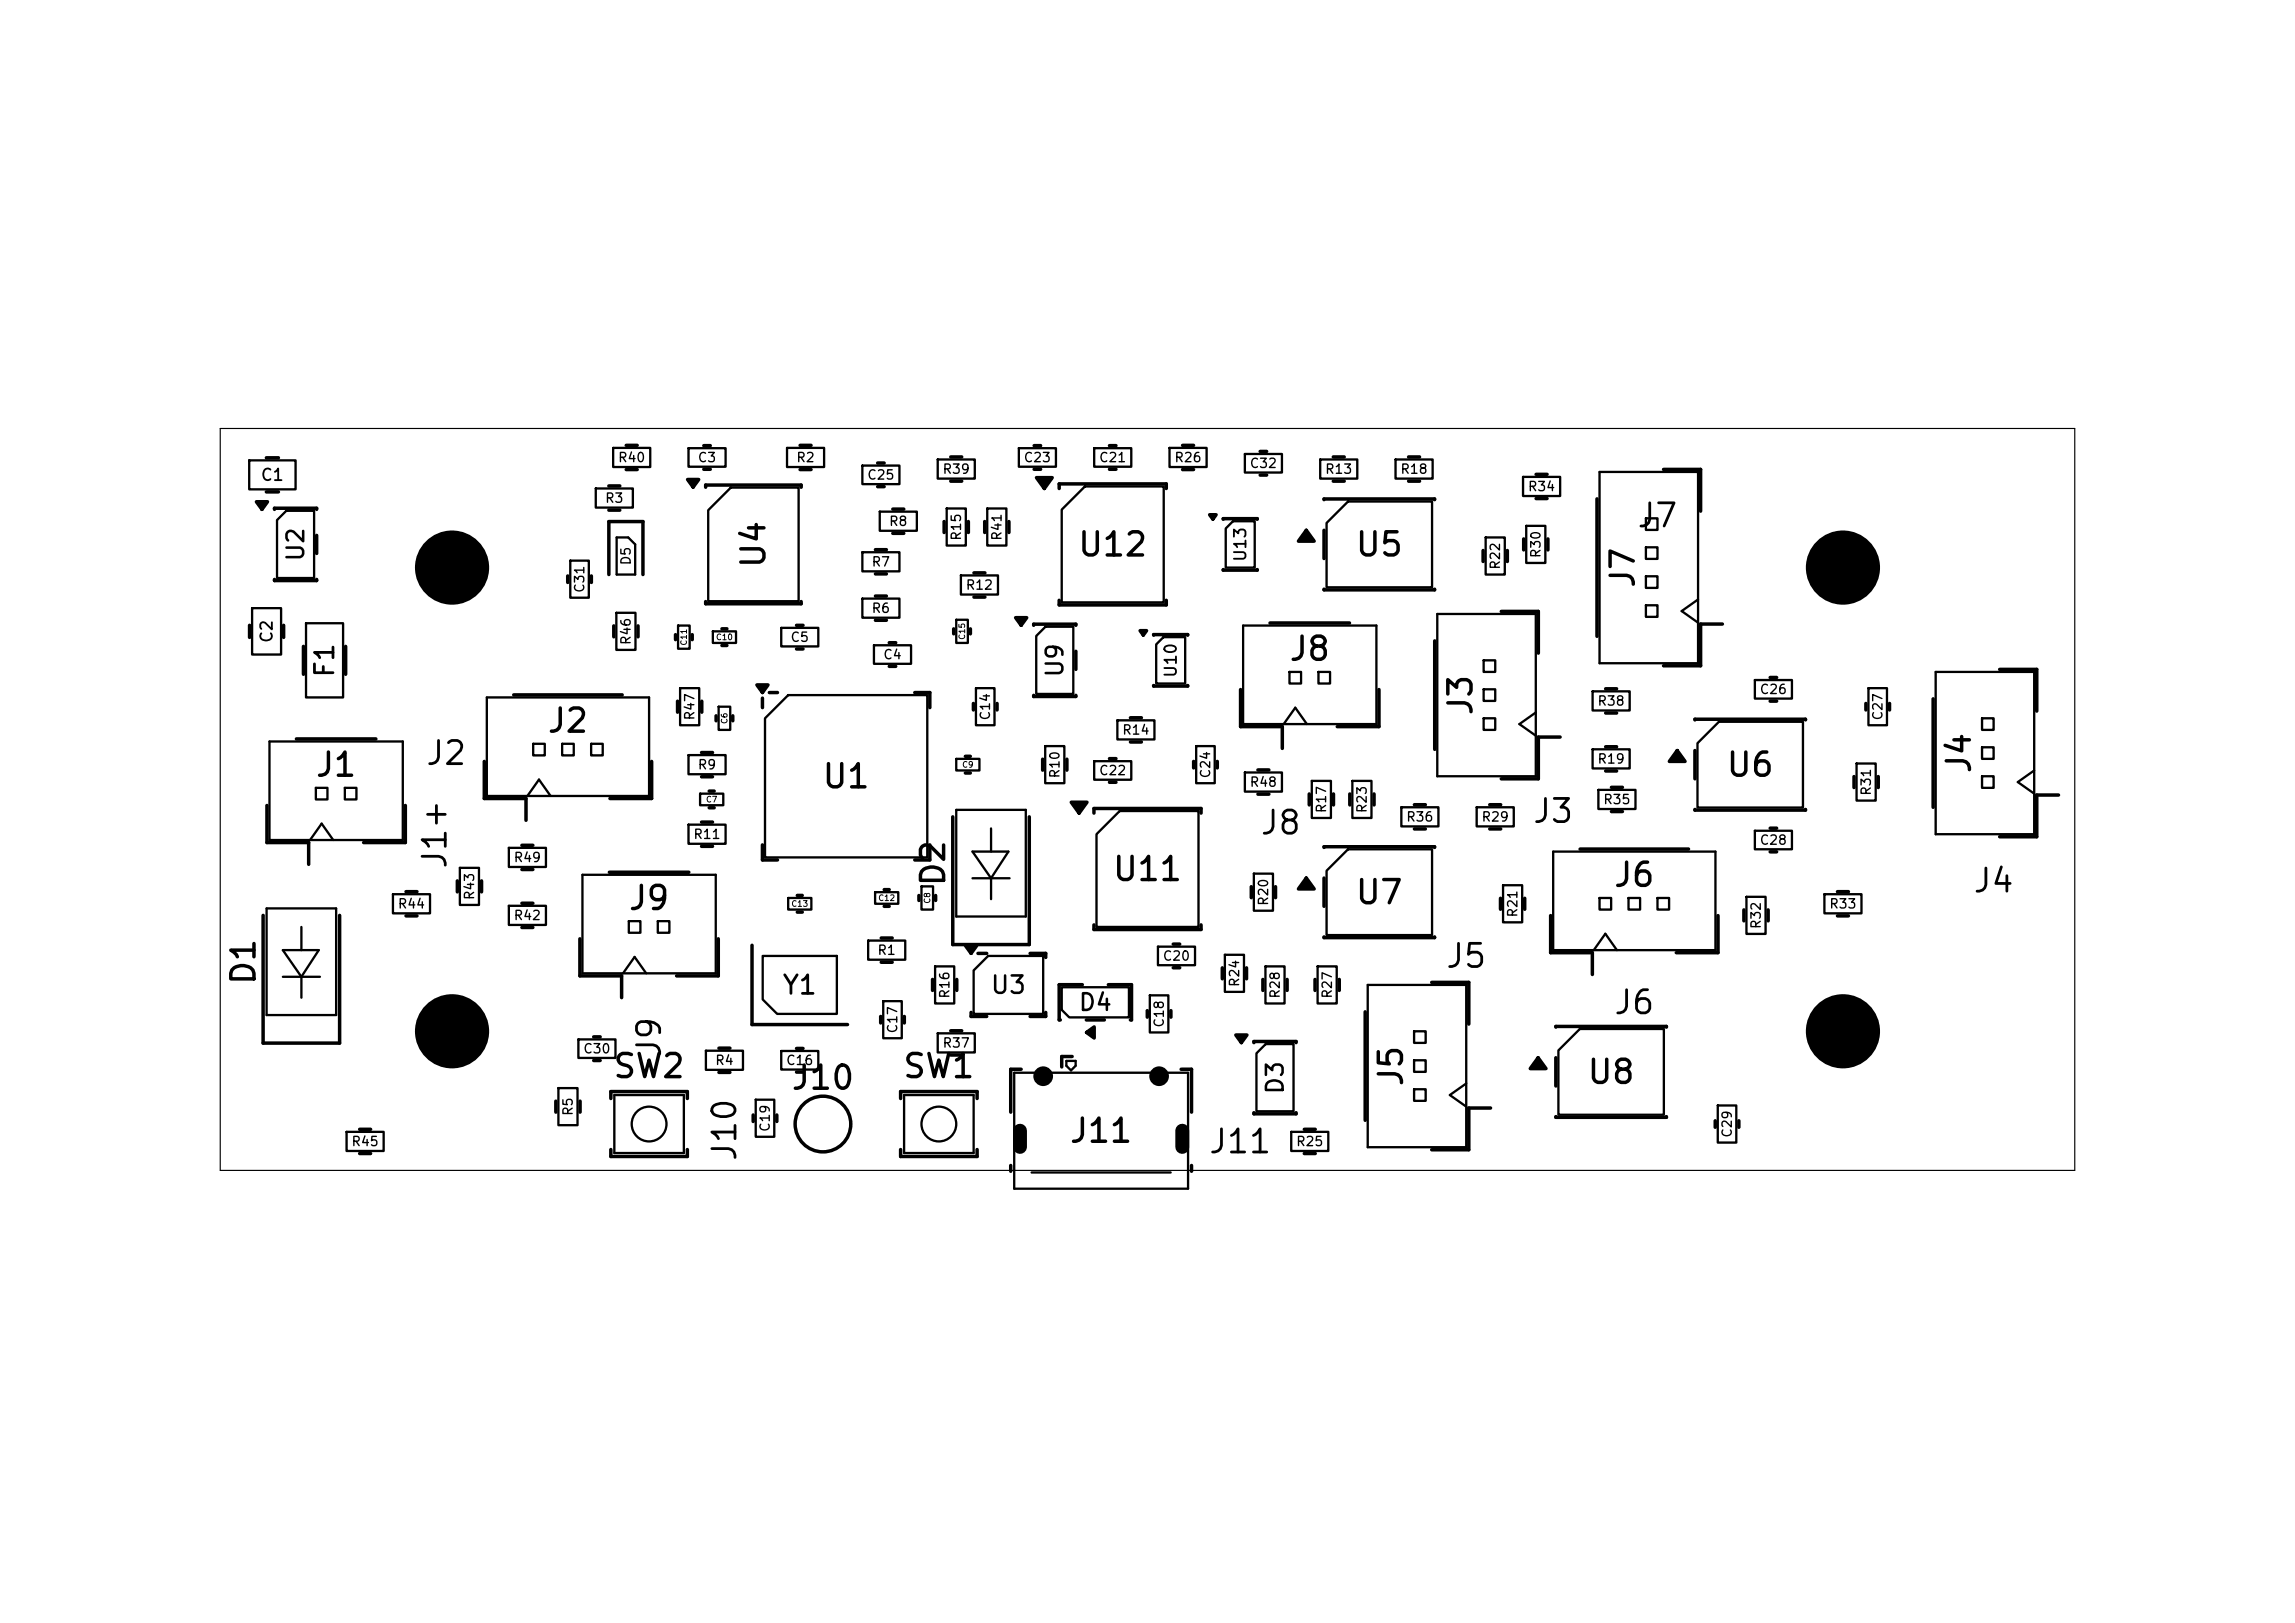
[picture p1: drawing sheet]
<svg xmlns="http://www.w3.org/2000/svg" width="297mm" height="210mm" viewBox="0 0 297 210" stroke-linecap="round" stroke-linejoin="round" font-family="sans-serif">
<defs><g id="words">
<g font-size="3">
<text x="211.6" y="69">J7</text>
<text x="99.8" y="73.7" transform="rotate(-90 99.8 73.7)">U4</text>
<text x="139.3" y="72.7">U12</text>
<text x="175.2" y="72.7">U5</text>
<text x="212.3" y="76.3" transform="rotate(-90 212.3 76.3)">J7</text>
<text x="166.6" y="86.2">J8</text>
<text x="70.6" y="95.5">J2</text>
<text x="191.3" y="92.8" transform="rotate(-90 191.3 92.8)">J3</text>
<text x="40.6" y="101.2">J1</text>
<text x="54.9" y="99.7">J2</text>
<text x="223.2" y="101.2">U6</text>
<text x="255.8" y="100.3" transform="rotate(-90 255.8 100.3)">J4</text>
<text x="106.2" y="102.7">U1</text>
<text x="198.1" y="107.2">J3</text>
<text x="58.5" y="112.7" transform="rotate(-90 58.5 112.7)">J1+</text>
<text x="162.9" y="108.7">J8</text>
<text x="81.1" y="118.5">J9</text>
<text x="123" y="114.9" transform="rotate(-90 123 114.9)">D2</text>
<text x="143.8" y="114.7">U11</text>
<text x="175.2" y="117.7">U7</text>
<text x="208.6" y="115.5">J6</text>
<text x="255.1" y="116.2">J4</text>
<text x="186.9" y="126">J5</text>
<text x="33.8" y="127.7" transform="rotate(-90 33.8 127.7)">D1</text>
<text x="208.6" y="132">J6</text>
<text x="86.3" y="137.1" transform="rotate(-90 86.3 137.1)">J9</text>
<text x="79.1" y="140.2">SW2</text>
<text x="102.2" y="141.7">J10</text>
<text x="116.6" y="140.2">SW1</text>
<text x="182.3" y="140.8" transform="rotate(-90 182.3 140.8)">J5</text>
<text x="205.2" y="141">U8</text>
<text x="138.2" y="148.6">J11</text>
<text x="156.2" y="150">J11</text>
<text x="96" y="150.5" transform="rotate(-90 96 150.5)">J10</text>
</g>
<g font-size="2.4">
<text x="43.8" y="87.9" transform="rotate(-90 43.8 87.9)">F1</text>
<text x="101.1" y="129.3">Y1</text>
</g>
<text font-size="2.3" x="128" y="129.1">U3</text>
<g font-size="2.2">
<text x="39.9" y="72.8" transform="rotate(-90 39.9 72.8)">U2</text>
<text x="138.1" y="87.8" transform="rotate(-90 138.1 87.8)">U9</text>
<text x="139.4" y="131.3">D4</text>
<text x="166.6" y="141.8" transform="rotate(-90 166.6 141.8)">D3</text>
</g>
<g font-size="1.5">
<text x="33.6" y="62.6">C1</text>
<text x="161.6" y="72.8" transform="rotate(-90 161.6 72.8)">U13</text>
<text x="35.6" y="83.3" transform="rotate(-90 35.6 83.3)">C2</text>
<text x="152.6" y="87.8" transform="rotate(-90 152.6 87.8)">U10</text>
</g>
<g font-size="1.2">
<text x="78.2" y="65.4">R3</text>
<text x="79.9" y="60.1">R40</text>
<text x="90.2" y="60.1">C3</text>
<text x="103" y="60.1">R2</text>
<text x="112.1" y="62.4">C25</text>
<text x="121.9" y="61.6">R39</text>
<text x="132.4" y="60.1">C23</text>
<text x="142.1" y="60.1">C21</text>
<text x="151.9" y="60.1">R26</text>
<text x="161.6" y="60.9">C32</text>
<text x="171.4" y="61.6">R13</text>
<text x="181.1" y="61.6">R18</text>
<text x="197.6" y="63.9">R34</text>
<text x="115" y="68.4">R8</text>
<text x="124.7" y="70.1" transform="rotate(-90 124.7 70.1)">R15</text>
<text x="129.9" y="70.1" transform="rotate(-90 129.9 70.1)">R41</text>
<text x="75.9" y="76.8" transform="rotate(-90 75.9 76.8)">C31</text>
<text x="81.9" y="73.2" transform="rotate(-90 81.9 73.2)">D5</text>
<text x="112.7" y="73.6">R7</text>
<text x="124.9" y="76.6">R12</text>
<text x="194.4" y="73.8" transform="rotate(-90 194.4 73.8)">R22</text>
<text x="199.7" y="72.3" transform="rotate(-90 199.7 72.3)">R30</text>
<text x="81.9" y="83.6" transform="rotate(-90 81.9 83.6)">R46</text>
<text x="102.2" y="83.4">C5</text>
<text x="112.7" y="79.6">R6</text>
<text x="114.2" y="85.6">C4</text>
<text x="90.2" y="93.3" transform="rotate(-90 90.2 93.3)">R47</text>
<text x="128.4" y="93.3" transform="rotate(-90 128.4 93.3)">C14</text>
<text x="145.1" y="95.4">R14</text>
<text x="206.6" y="91.6">R38</text>
<text x="227.6" y="90.1">C26</text>
<text x="243.9" y="93.3" transform="rotate(-90 243.9 93.3)">C27</text>
<text x="90.2" y="99.9">R9</text>
<text x="137.4" y="100.8" transform="rotate(-90 137.4 100.8)">R10</text>
<text x="142.1" y="100.6">C22</text>
<text x="156.9" y="100.8" transform="rotate(-90 156.9 100.8)">C24</text>
<text x="206.6" y="99.1">R19</text>
<text x="161.6" y="102.1">R48</text>
<text x="171.9" y="105.3" transform="rotate(-90 171.9 105.3)">R17</text>
<text x="177.2" y="105.3" transform="rotate(-90 177.2 105.3)">R23</text>
<text x="181.9" y="106.6">R36</text>
<text x="191.6" y="106.6">R29</text>
<text x="207.4" y="104.4">R35</text>
<text x="242.4" y="103.1" transform="rotate(-90 242.4 103.1)">R31</text>
<text x="66.4" y="111.9">R49</text>
<text x="89.6" y="108.9">R11</text>
<text x="227.6" y="109.6">C28</text>
<text x="51.4" y="117.9">R44</text>
<text x="61.7" y="116.6" transform="rotate(-90 61.7 116.6)">R43</text>
<text x="66.4" y="119.4">R42</text>
<text x="164.4" y="117.3" transform="rotate(-90 164.4 117.3)">R20</text>
<text x="196.7" y="118.8" transform="rotate(-90 196.7 118.8)">R21</text>
<text x="236.6" y="117.9">R33</text>
<text x="113.5" y="123.9">R1</text>
<text x="150.4" y="124.6">C20</text>
<text x="228.2" y="120.3" transform="rotate(-90 228.2 120.3)">R32</text>
<text x="123.2" y="129.3" transform="rotate(-90 123.2 129.3)">R16</text>
<text x="160.7" y="127.8" transform="rotate(-90 160.7 127.8)">R24</text>
<text x="165.9" y="129.3" transform="rotate(-90 165.9 129.3)">R28</text>
<text x="172.7" y="129.3" transform="rotate(-90 172.7 129.3)">R27</text>
<text x="75.4" y="136.6">C30</text>
<text x="116.4" y="133.8" transform="rotate(-90 116.4 133.8)">C17</text>
<text x="121.9" y="135.9">R37</text>
<text x="150.9" y="133.1" transform="rotate(-90 150.9 133.1)">C18</text>
<text x="92.5" y="138.1">R4</text>
<text x="101.6" y="138.1">C16</text>
<text x="45.4" y="148.6">R45</text>
<text x="74.4" y="144.5" transform="rotate(-90 74.4 144.5)">R5</text>
<text x="99.9" y="146.6" transform="rotate(-90 99.9 146.6)">C19</text>
<text x="167.6" y="148.6">R25</text>
<text x="224.4" y="147.3" transform="rotate(-90 224.4 147.3)">C29</text>
</g>
<g font-size=".8">
<text x="89.1" y="83.6" transform="rotate(-90 89.1 83.6)">C11</text>
<text x="92.6" y="83">C10</text>
<text x="125.1" y="82.9" transform="rotate(-90 125.1 82.9)">C15</text>
<text x="94.3" y="93.8" transform="rotate(-90 94.3 93.8)">C6</text>
<text x="124.4" y="99.5">C9</text>
<text x="91.3" y="104">C7</text>
<text x="102.3" y="117.5">C13</text>
<text x="113.6" y="116.8">C12</text>
<text x="120.6" y="117" transform="rotate(-90 120.6 117)">C8</text>
</g>
</g></defs>
<g fill="none" stroke="#000" stroke-width=".3">
<path d="M32.3 59.6h6v3.7h-6zM79.4 58h4.8v2.4h-4.8zM89.1 58h4.8v2.4h-4.8zM101.9 58h4.8v2.4h-4.8zM121.4 59.5h4.8v2.4h-4.8zM131.9 58h4.8v2.4h-4.8zM141.6 58h4.8v2.4h-4.8zM151.4 58h4.8v2.4h-4.8zM161.1 58.7h4.8v2.4h-4.8zM170.9 59.5h4.8v2.4h-4.8zM180.6 59.5h4.8v2.4h-4.8zM32.6 78.7h3.8v6h-3.8z"/>
<path d="M35.9 67.3l1.2-1.2h3.6v8.7h-4.8zM73.8 72.5h2.4v4.8h-2.4zM77.1 63.2h4.8v2.5h-4.8zM79.8 79.3h2.4v4.8h-2.4zM79.8 69.5h1.5l.9 .9v3.9h-2.4zM94.6 63.1h8.8v14.7h-11.7v-11.8zM111.6 60.2h4.8v2.4h-4.8zM111.6 77.5h4.8v2.4h-4.8zM111.6 71.5h4.8v2.4h-4.8zM113.9 66.2h4.8v2.5h-4.8zM122.5 65.8h2.5v4.8h-2.5zM124.4 74.5h4.8v2.4h-4.8z"/>
<path d="M127.8 65.8h2.4v4.8h-2.4zM140.4 62.9h10.2v15h-13.2v-12zM158.6 68.4l1-1h2.8v6h-3.8zM174.5 64.9h10.8v11.1h-13.6v-8.3zM186 79.4h12.8v21h-12.8zM192.3 69.5h2.4v4.8h-2.4zM197.1 61.7h4.8v2.5h-4.8zM197.5 68h2.5v4.8h-2.5zM207 61.1h12.8v24.7h-12.8zM213 67.1h1.5v1.5h-1.5zM213 70.8h1.5v1.5h-1.5zM213 74.6h1.5v1.5h-1.5z"/>
<path d="M213 78.3h1.5v1.5h-1.5zM219.8 77.6l-2.2 1.5 2.2 1.5M34.9 95.9h17.2v12.8h-17.2zM39.6 80.6h4.8v9.6h-4.8zM63 90.2h21v12.8h-21zM69 96.2h1.5v1.5h-1.5zM72.8 96.2h1.5v1.5h-1.5zM76.5 96.2h1.5v1.5h-1.5zM87.8 80.9h1.5v3h-1.5zM88 89h2.5v4.8h-2.5zM89.1 97.7h4.8v2.5h-4.8zM92.3 81.7h3v1.5h-3z"/>
<path d="M93 91.4h1.5v3h-1.5zM101.1 81.2h4.8v2.4h-4.8zM102 89.9h18v21h-21v-18zM113.1 83.5h4.8v2.4h-4.8zM123.8 80.2h1.5v3h-1.5zM123.8 98.2h3v1.5h-3zM126.3 89h2.4v4.8h-2.4zM135.3 96.5h2.4v4.8h-2.4zM135.3 81.1h3.6v8.7h-4.8v-7.5zM141.6 98.5h4.8v2.4h-4.8zM144.6 93.2h4.8v2.5h-4.8zM149.6 83.4l1-1h2.8v6h-3.8z"/>
<path d="M154.8 96.5h2.4v4.8h-2.4zM160.9 80.9h17.2v12.8h-17.2zM161.1 100h4.8v2.4h-4.8zM166.1 93.7l1.5-2.1 1.5 2.1M166.9 86.9h1.5v1.5h-1.5zM170.6 86.9h1.5v1.5h-1.5zM192 85.4h1.5v1.5h-1.5zM192 89.2h1.5v1.5h-1.5zM192 92.9h1.5v1.5h-1.5zM198.8 92.2l-2.2 1.5 2.2 1.5M206.1 97h4.8v2.4h-4.8zM206.1 89.5h4.8v2.4h-4.8z"/>
<path d="M222.5 93.4h10.8v11.1h-13.6v-8.3zM227.1 88h4.8v2.4h-4.8zM240.3 98.8h2.4v4.8h-2.4zM241.8 89h2.4v4.8h-2.4zM250.5 86.9h12.8v21h-12.8zM256.5 92.9h1.5v1.5h-1.5zM256.5 96.7h1.5v1.5h-1.5zM263.3 99.7l-2.2 1.5 2.2 1.5M34.5 117.5h9v13.8h-9zM39 119.9v3M40.1 108.7l1.5-2.1 1.5 2.1M40.9 101.9h1.5v1.5h-1.5z"/>
<path d="M44.6 101.9h1.5v1.5h-1.5zM50.9 115.7h4.8v2.5h-4.8zM59.5 112.3h2.5v4.8h-2.5zM65.9 117.2h4.8v2.5h-4.8zM65.9 109.7h4.8v2.5h-4.8zM68.3 103l1.5-2.1 1.5 2.1M75.4 113.2h17.2v12.7h-17.2zM81.4 119.2h1.5v1.5h-1.5zM85.1 119.2h1.5v1.5h-1.5zM89.1 106.7h4.8v2.5h-4.8zM90.6 102.7h3v1.5h-3zM102 116.2h3v1.5h-3z"/>
<path d="M113.3 115.4h3v1.5h-3zM119.3 114.7h1.5v3h-1.5zM123.8 104.8h9v13.8h-9zM125.9 113.6h4.8M125.9 110.2h4.6l-2.2 3.4zM128.3 107.2v3M128.3 113.6v2.7M144.9 104.9h10.2v15h-13.2v-12zM162.3 113h2.4v4.8h-2.4zM169.8 101h2.4v4.8h-2.4zM174.5 109.9h10.8v11.1h-13.6v-8.3zM175 101h2.5v4.8h-2.5z"/>
<path d="M181.4 104.5h4.8v2.4h-4.8zM191.1 104.5h4.8v2.4h-4.8zM194.5 114.5h2.5v4.8h-2.5zM201 110.2h21v12.7h-21zM206.9 102.2h4.8v2.5h-4.8zM207 116.2h1.5v1.5h-1.5zM210.8 116.2h1.5v1.5h-1.5zM214.5 116.2h1.5v1.5h-1.5zM226 116h2.5v4.8h-2.5zM227.1 107.5h4.8v2.4h-4.8zM236.1 115.7h4.8v2.5h-4.8zM256.5 100.4h1.5v1.5h-1.5z"/>
<path d="M36.6 126.4h4.8M36.6 122.9h4.7l-2.3 3.5zM39 126.4v2.7M74.9 134.5h4.8v2.4h-4.8zM80.6 125.9l1.5-2.1 1.5 2.1M91.4 136h4.8v2.4h-4.8zM98.7 123.7h9.6v7.5h-7.7l-1.9-1.9zM101.1 136h4.8v2.4h-4.8zM112.4 121.7h4.8v2.5h-4.8zM114.3 129.5h2.4v4.8h-2.4zM121 125h2.5v4.8h-2.5zM121.4 133.7h4.8v2.5h-4.8z"/>
<path d="M127.9 123.7h7.1v7.5h-9v-5.6zM131.3 138.8h22.5v15h-22.5zM137.4 127.7h8.7v3.9h-7.7l-1-.9zM138 137.3h1.2v.6l-.6 .6-.6-.6zM148.8 128.8h2.4v4.8h-2.4zM149.9 122.5h4.8v2.4h-4.8zM158.5 123.5h2.5v4.8h-2.5zM162.6 136.3l1.2-1.2h3.6v8.7h-4.8zM163.8 125h2.4v4.8h-2.4zM170.5 125h2.5v4.8h-2.5zM177 127.4h12.8v21h-12.8zM183 133.4h1.5v1.5h-1.5z"/>
<path d="M183 137.2h1.5v1.5h-1.5zM204.5 133.1h10.8v11.1h-13.6v-8.3zM206.3 122.9l1.5-2.1 1.5 2.1M44.9 146.5h4.8v2.4h-4.8zM72.3 140.8h2.4v4.8h-2.4zM79.5 141.7h9v7.5h-9zM97.8 142.3h2.4v4.8h-2.4zM117 141.7h9v7.5h-9zM133.5 151.7h18M167.1 146.5h4.8v2.4h-4.8zM183 140.9h1.5v1.5h-1.5zM189.8 140.2l-2.2 1.5 2.2 1.5"/>
<path d="M222.3 143h2.4v4.8h-2.4z"/>
<circle cx="84" cy="145.4" r="2.25"/>
<circle cx="121.5" cy="145.4" r="2.25"/>
</g>
<g fill="none" stroke="#000" stroke-width=".45">
<path d="M34.5 59.2h1.5M81 57.6h1.5M91.1 57.7h.8M103.5 57.6h1.5M113.6 59.9h.8M123 59.1h1.5M133.8 57.7h.9M143.6 57.7h.8M153 57.6h1.5M163.1 58.4h.8M172.5 59.1h1.5M182.3 59.1h1.4"/>
<path d="M33.2 64.9h1.4l-.7 1zM34.5 63.6h1.5M35.5 65.9v-.1h5.5v.1M35.5 75v.1h5.5v-.1M41 69.3v2.3M73.5 74.5v.9M76.5 74.5v.9M78.8 62.9h1.4M78.8 66h1.4M78.8 74.3v-6.8h4.4v6.8M81 60.8h1.5M89 62h1.4l-.7 1z"/>
<path d="M91.1 60.7h.8M91.3 63v-.2h12.4v.2M91.3 77.8v.3h12.4v-.3M103.5 60.8h1.5M113.3 77.1h1.4M113.3 71.1h1.4M113.3 74.3h1.4M113.6 63h.8M115.5 65.9h1.5M115.5 69h1.5M122.2 67.5v1.4M123 62.3h1.5"/>
<path d="M125.3 67.5v1.4M126 74.1h1.5M126 77.3h1.5M127.4 67.5v1.4M130.6 67.5v1.4M131.4 79.9h1.5l-.7 1zM133.8 60.7h.9M134.1 61.8h2.1l-1 1.4zM137.1 63.2v-.6h13.8v.6M137.1 77.7v.6h13.8v-.6M143.6 60.7h.8M153 60.8h1.5"/>
<path d="M156.5 66.6h.9l-.4 .6zM158.3 67.2v-.1h4.4v.1M158.3 73.7v.1h4.4v-.1M163.1 61.5h.8M169.1 68.6l1 1.4h-2.1zM171.3 64.7v-.1h14.4v.1M171.3 68.6v3.7M171.3 76.2v.1h14.4v-.1M172.5 62.3h1.5M182.3 62.3h1.4M191.9 71.2v1.5M194.3 79.1h4.8v5.4"/>
<path d="M195.1 71.2v1.5M197.2 69.7v1.5M198.8 61.4h1.4M198.8 64.5h1.4M200.3 69.7v1.5M206.7 64.5v17.8M215.3 60.7h4.8v5.4M32.3 80.9v1.6M36.7 80.9v1.6M38.4 95.6h10.2M39.3 83.6v3.6M44.7 83.6v3.6"/>
<path d="M62.7 98.5v4.8h5.4v2.8M66.5 89.9h14M79.4 81v1.4M82.6 81v1.4M84.3 98.5v4.8h-5.4M87.4 82.1v.7M87.7 90.7v1.5M89.6 82.1v.7M90.8 97.4h1.4M90.8 90.7v1.5M92.7 92.6v.7M93.4 81.4h.7"/>
<path d="M93.4 83.5h.7M94.8 92.6v.7M98 88.6h1.4l-.7 1zM98.7 90.3v1.3M99.6 89.6h1M103.1 80.9h.8M103.1 84h.8M113.3 80.3h1.4M115.1 83.2h.8M115.1 86.2h.8M118.4 89.6h1.9v2M123.4 81.4v.6"/>
<path d="M124.9 97.9h.7M125.6 81.4v.6M126 91v.9M129 91v.9M133.8 80.9v-.1h5.4v.1M133.8 90v.1h5.4v-.1M134.9 98.2v1.5M138.1 98.2v1.5M139.2 84.3v2.3M143.6 98.2h.8M146.3 92.9h1.4M146.3 96h1.4"/>
<path d="M147.5 81.6h.9l-.4 .6zM149.3 82.2v-.1h4.4v.1M149.3 88.7v.1h4.4v-.1M154.5 98.5v.9M157.5 98.5v.9M160.5 89.2v4.8h5.4v2.8M162.8 99.6h1.4M164.4 80.6h10.2M178.5 89.2v4.8h-5.4M185.7 82.9v14.1M201.9 95.4h-2.8v5.4h-4.8M207.8 96.6h1.4"/>
<path d="M207.8 99.8h1.4M207.8 89.1h1.4M207.8 92.3h1.4M217.1 97.1l1 1.4h-2.1zM219.3 93.2v-.1h14.4v.1M219.3 97.1v3.7M222.9 80.7h-2.8v5.4h-4.8M229.1 87.7h.8M229.1 90.7h.8M241.5 91v.9M244.5 91v.9M250.2 90.4v14.1"/>
<path d="M258.8 86.6h4.8v5.4M34.1 118.4v16.6h9.9v-16.6M34.5 104.2v4.8h5.4v2.8M52.5 104.2v4.8h-5.4M52.5 115.4h1.5M52.5 118.5h1.5M59.2 114v1.4M62.3 114v1.4M67.5 116.9h1.5M67.5 109.4h1.5M67.5 112.5h1.5M78.9 112.9h10.2"/>
<path d="M90.8 106.4h1.4M90.8 109.5h1.4M90.8 100.5h1.4M91.8 102.4h.6M91.8 104.5h.6M98.7 109.3v2h1.9M103.2 115.9h.6M103.2 118h.6M114.4 115.1h.7M114.4 117.3h.7M118.9 115.9v.6M120.3 109.3v2h-1.9"/>
<path d="M121.1 115.9v.6M123.3 105.7v16.5h9.9v-16.5M124.9 100h.7M138.6 103.8h2.1l-1 1.4zM141.6 105.2v-.6h13.8v.6M141.6 119.7v.6h13.8v-.6M143.6 101.2h.8M161.9 114.7v1.5M162.8 102.8h1.4M165.1 114.7v1.5M169.1 113.6l1 1.4h-2.1zM169.4 102.7v1.5"/>
<path d="M171.3 109.7v-.1h14.4v.1M171.3 113.6v3.7M172.6 102.7v1.5M174.7 102.7v1.5M177.8 102.7v1.5M183 104.1h1.5M183 107.3h1.5M192.8 104.1h1.4M192.8 107.3h1.4M194.2 116.2v1.5M197.3 116.2v1.5M200.7 118.5v4.8h5.4v2.8"/>
<path d="M204.5 109.9h14M208.5 101.9h1.5M208.5 105h1.5M219.3 104.7v.1h14.4v-.1M222.3 118.5v4.8h-5.4M225.7 117.7v1.5M228.8 117.7v1.5M229.1 107.2h.8M229.1 110.2h.8M237.8 115.4h1.4M237.8 118.5h1.4M239.9 100.5v1.4"/>
<path d="M243.1 100.5v1.4M266.4 102.9h-2.8v5.4h-4.8M67.5 120h1.5M75 121.5v4.8h5.4v2.8M76.8 134.2h.9M76.8 137.2h.9M93 121.5v4.8h-5.4M93 135.6h1.5M93 138.8h1.5M97.3 122.3v10.3h12.4M103.1 135.7h.8M103.1 138.7h.8"/>
<path d="M114 131.5v.9M114 121.4h1.5M114 124.5h1.5M117 131.5v.9M120.7 126.7v1.5M123 133.4h1.5M123 136.5h1.5M123.8 126.7v1.5M125 122.4h1.4l-.7 1zM125.7 131v.5h2M126.6 123.4h1.1M132.2 138.4h-1.4v5.5"/>
<path d="M133.3 123.4h2v.5M135.3 131v.5h-2M138.8 136.7h-1.4v1.4M140.1 127.4h-3v4.6h.1M140.6 132h2.3M140.6 133.6l1-.7v1.4zM143.4 127.4h3v4.6h-.1M148.5 130.8v.8M151.5 130.8v.8M151.8 122.2h.9M151.8 125.2h.9M152.9 138.4h1.3v5.5"/>
<path d="M158.2 125.2v1.5M159.9 133.9h1.5l-.7 1zM161.3 125.2v1.5M162.3 134.9v-.1h5.4v.1M163.4 126.7v1.5M166.6 126.7v1.5M170.2 126.7v1.5M171.3 121.2v.1h14.4v-.1M173.3 126.7v1.5M176.7 130.9v14.1M185.3 127.1h4.8v5.4M199.1 136.9l1 1.4h-2.1z"/>
<path d="M201.3 132.9v-.1h14.4v.1M201.3 136.9v3.6M46.5 146.1h1.5M46.5 149.3h1.5M71.9 142.5v1.4M75.1 142.5v1.4M79.1 142.1v-.9h9.9v.9M79.1 148.7v.9h9.9v-.9M97.5 144.3v.8M100.5 144.3v.8M116.6 142.1v-.9h9.9v.9M116.6 148.7v.9h9.9v-.9"/>
<path d="M130.8 150.8v.8M154.2 150.8v.8M162.3 144v.1h5.4v-.1M168.8 146.1h1.4M168.8 149.3h1.4M192.9 143.4h-2.8v5.4h-4.8M201.3 144.5v.1h14.4v-.1M222 145v.9M225 145v.9"/>
<circle cx="106.5" cy="145.4" r="3.6"/>
</g>
<g fill="#000">
<path d="M33.2 64.9h1.4l-.7 1zM89 62h1.4l-.7 1zM134.1 61.8h2.1l-1 1.4zM156.5 66.6h.9l-.4 .6zM169.1 68.6l1 1.4h-2.1zM98 88.6h1.4l-.7 1zM131.4 79.9h1.5l-.7 1zM147.5 81.6h.9l-.4 .6zM217.1 97.1l1 1.4h-2.1zM138.6 103.8h2.1l-1 1.4zM169.1 113.6l1 1.4h-2.1zM125 122.4h1.4l-.7 1z"/>
<path d="M140.6 133.6l1-.7v1.4zM159.9 133.9h1.5l-.7 1zM199.1 136.9l1 1.4h-2.1z"/>
<circle cx="58.5" cy="73.4" r="4.8"/>
<circle cx="238.5" cy="73.4" r="4.8"/>
<circle cx="58.5" cy="133.4" r="4.8"/>
<circle cx="135" cy="139.3" r="1.27"/>
<circle cx="150" cy="139.3" r="1.27"/>
<circle cx="238.5" cy="133.4" r="4.8"/>
</g>
<path d="M28.5 55.4h240v96h-240z" fill="none" stroke="#000" stroke-width=".15"/>
<path d="M132 146.3v2.1M153 146.3v2.1" fill="none" stroke="#000" stroke-width="1.8"/>
<use href="#words"/>
</svg>
